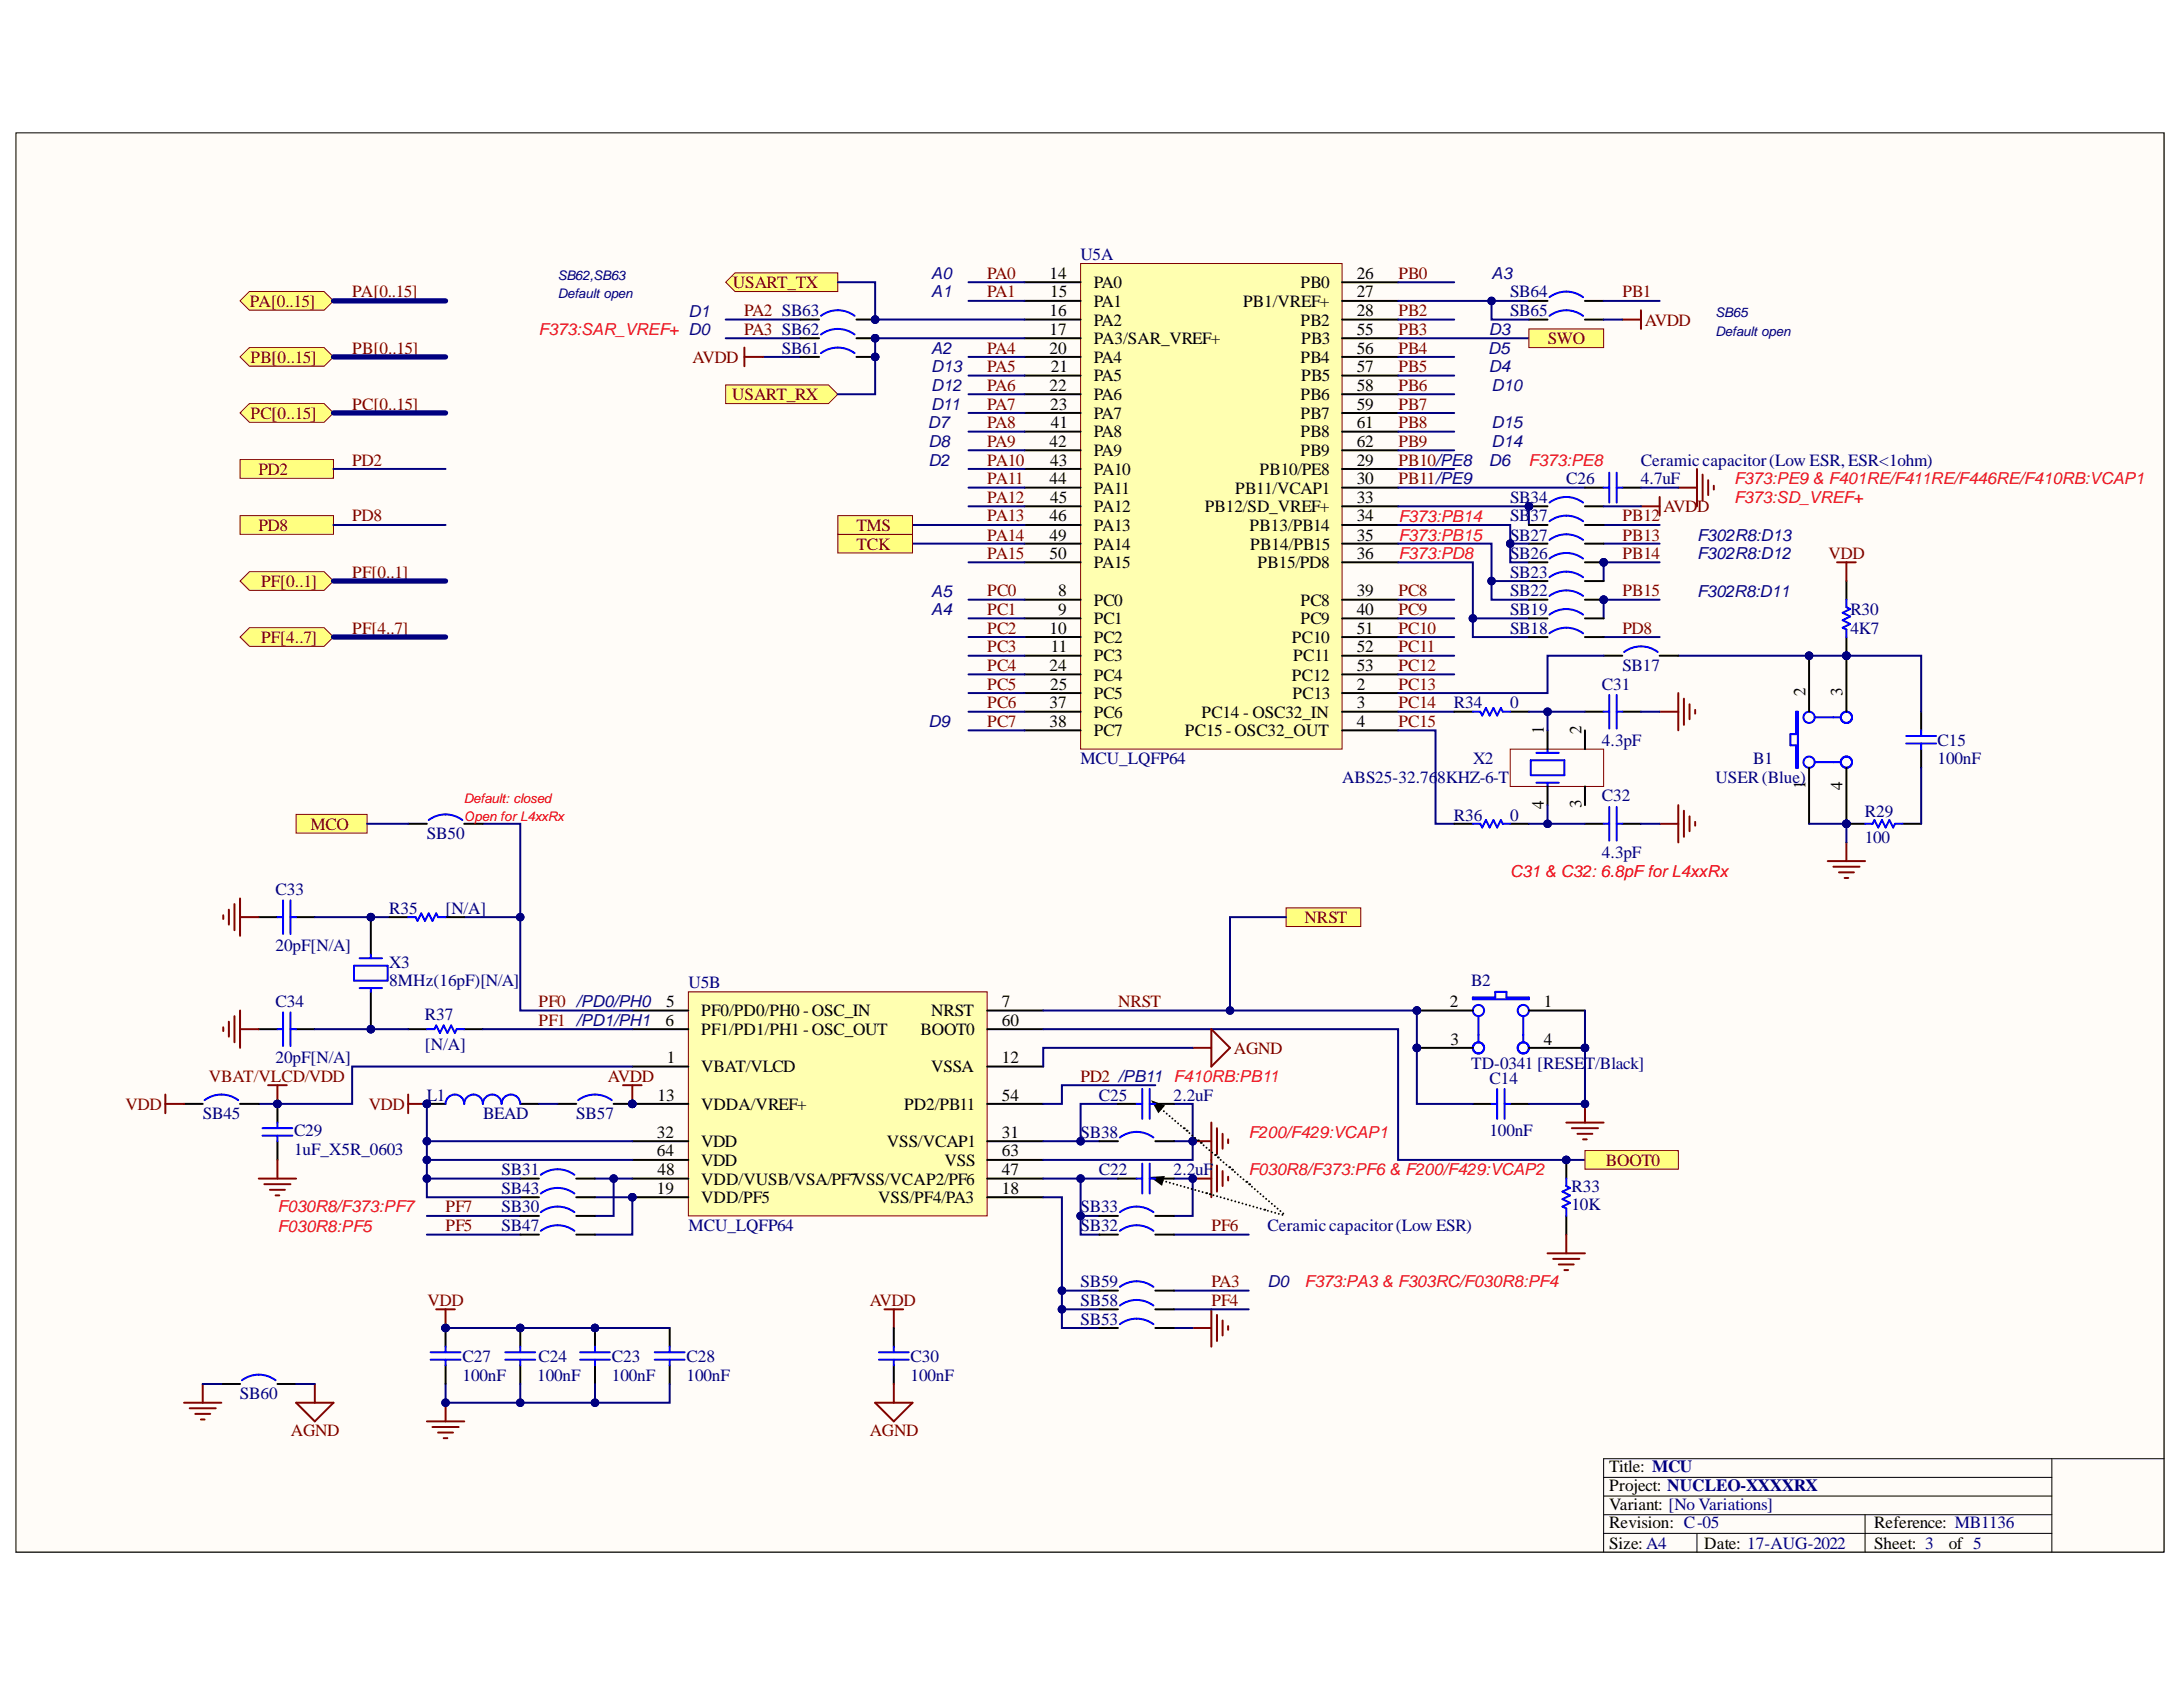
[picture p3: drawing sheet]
<svg xmlns="http://www.w3.org/2000/svg" width="279mm" height="216mm" viewBox="0 0 279 216" stroke-linecap="round" stroke-linejoin="round" font-family="sans-serif">
<defs><g id="words">
<g font-size="2.2" fill="#800000">
<text x="126.4" y="35.7">PA0</text>
<text x="179" y="35.7">PB0</text>
<text x="32" y="39.2">PA[0..15]</text>
<text x="45.1" y="38.1">PA[0..15]</text>
<text x="93.8" y="36.9">USART_TX</text>
<text x="95.2" y="40.4">PA2 SB63</text>
<text x="126.4" y="38.1">PA1</text>
<text x="179" y="40.4">PB2</text>
<text x="207.6" y="38.1">PB1</text>
<text x="210.5" y="41.7">AVDD</text>
<text x="32.1" y="46.4">PB[0..15]</text>
<text x="45.1" y="45.2">PB[0..15]</text>
<text x="88.6" y="46.4">AVDD</text>
<text x="95.2" y="42.9">PA3 SB62</text>
<text x="126.4" y="45.2">PA4</text>
<text x="126.4" y="47.6">PA5</text>
<text x="179" y="47.6">PB5</text>
<text x="179" y="42.9">PB3</text>
<text x="179" y="45.2">PB4</text>
<text x="198.1" y="44.1">SWO</text>
<text x="32.1" y="53.6">PC[0..15]</text>
<text x="45.1" y="52.4">PC[0..15]</text>
<text x="93.7" y="51.2">USART_RX</text>
<text x="126.4" y="50.1">PA6</text>
<text x="126.4" y="52.4">PA7</text>
<text x="179" y="50.1">PB6</text>
<text x="179" y="52.4">PB7</text>
<text x="45.1" y="59.6">PD2</text>
<text x="126.4" y="57.2">PA9</text>
<text x="126.4" y="59.6">PA10</text>
<text x="126.4" y="54.8">PA8</text>
<text x="179" y="59.6">PB10/PE8</text>
<text x="179" y="54.8">PB8</text>
<text x="179" y="57.2">PB9</text>
<text x="33.1" y="60.8">PD2</text>
<text x="126.4" y="62">PA11</text>
<text x="126.4" y="64.4">PA12</text>
<text x="179" y="62">PB11/PE9</text>
<text x="212.9" y="65.5">AVDD</text>
<text x="33.1" y="68">PD8</text>
<text x="45.1" y="66.7">PD8</text>
<text x="109.6" y="70.4">TCK</text>
<text x="109.6" y="68">TMS</text>
<text x="126.4" y="71.5">PA15</text>
<text x="126.4" y="66.7">PA13</text>
<text x="126.4" y="69.2">PA14</text>
<text x="207.6" y="71.5">PB14</text>
<text x="207.6" y="66.7">PB12</text>
<text x="207.6" y="69.2">PB13</text>
<text x="234" y="71.5">VDD</text>
<text x="33.4" y="75.1">PF[0..1]</text>
<text x="45.1" y="73.9">PF[0..1]</text>
<text x="126.4" y="76.3">PC0</text>
<text x="179" y="76.3">PC8</text>
<text x="207.6" y="76.3">PB15</text>
<text x="33.4" y="82.3">PF[4..7]</text>
<text x="45.1" y="81.1">PF[4..7]</text>
<text x="126.4" y="78.7">PC1</text>
<text x="126.4" y="81.1">PC2</text>
<text x="126.4" y="83.5">PC3</text>
<text x="179" y="78.7">PC9</text>
<text x="179" y="81.1">PC10</text>
<text x="179" y="83.5">PC11</text>
<text x="207.6" y="81.1">PD8</text>
<text x="126.4" y="85.8">PC4</text>
<text x="126.4" y="88.3">PC5</text>
<text x="179" y="85.8">PC12</text>
<text x="179" y="88.3">PC13</text>
<text x="126.4" y="90.7">PC6</text>
<text x="126.4" y="93">PC7</text>
<text x="179" y="90.7">PC14</text>
<text x="179" y="93">PC15</text>
<text x="39.8" y="106.2">MCO</text>
<text x="167" y="118.1">NRST</text>
<text x="68.9" y="128.9">PF0 /PD0/PH0</text>
<text x="68.9" y="131.3">PF1 /PD1/PH1</text>
<text x="143.1" y="128.9">NRST</text>
<text x="157.9" y="134.9">AGND</text>
<text x="16.1" y="142.1">VDD</text>
<text x="26.7" y="138.4">VBAT/VLCD/VDD</text>
<text x="47.2" y="142.1">VDD</text>
<text x="77.8" y="138.4">AVDD</text>
<text x="138.3" y="138.4">PD2 /PB11 F410RB:PB11</text>
<text x="205.5" y="149.2">BOOT0</text>
<text x="57" y="155.2">PF7</text>
<text x="57" y="157.5">PF5</text>
<text x="155" y="157.5">PF6</text>
<text x="54.7" y="167.1">VDD</text>
<text x="111.3" y="167.1">AVDD</text>
<text x="155" y="164.7">PA3</text>
<text x="155" y="167.1">PF4</text>
<text x="37.2" y="183.8">AGND</text>
<text x="111.3" y="183.8">AGND</text>
</g>
<g font-size="2.2">
<text x="134.3" y="35.7">14</text>
<text x="173.6" y="35.7">26</text>
<text x="134.3" y="40.4">16</text>
<text x="134.4" y="38.1">15</text>
<text x="140" y="36.9">PA0</text>
<text x="140" y="39.2">PA1</text>
<text x="140" y="41.7">PA2</text>
<text x="159.1" y="39.2">PB1/VREF+</text>
<text x="166.5" y="36.9">PB0</text>
<text x="166.5" y="41.7">PB2</text>
<text x="173.6" y="38.1">27</text>
<text x="173.6" y="40.4">28</text>
<text x="134.3" y="42.9">17</text>
<text x="134.3" y="45.2">20</text>
<text x="134.5" y="47.6">21</text>
<text x="140" y="44.1">PA3/SAR_VREF+</text>
<text x="140" y="46.4">PA4</text>
<text x="166.5" y="46.4">PB4</text>
<text x="166.5" y="44.1">PB3</text>
<text x="173.6" y="42.9">55</text>
<text x="173.6" y="45.2">56</text>
<text x="173.6" y="47.6">57</text>
<text x="134.3" y="50.1">22</text>
<text x="134.4" y="52.4">23</text>
<text x="140" y="48.8">PA5</text>
<text x="140" y="51.2">PA6</text>
<text x="140" y="53.6">PA7</text>
<text x="166.5" y="51.2">PB6</text>
<text x="166.5" y="53.6">PB7</text>
<text x="166.5" y="48.8">PB5</text>
<text x="173.6" y="50.1">58</text>
<text x="173.6" y="52.4">59</text>
<text x="134.3" y="57.2">42</text>
<text x="134.4" y="59.6">43</text>
<text x="134.5" y="54.8">41</text>
<text x="140" y="56">PA8</text>
<text x="140" y="58.4">PA9</text>
<text x="166.5" y="56">PB8</text>
<text x="166.5" y="58.4">PB9</text>
<text x="173.6" y="59.6">29</text>
<text x="173.6" y="54.8">61</text>
<text x="173.6" y="57.2">62</text>
<text x="134.3" y="62">44</text>
<text x="134.4" y="64.4">45</text>
<text x="140" y="60.8">PA10</text>
<text x="140" y="63.2">PA11</text>
<text x="140" y="65.5">PA12</text>
<text x="154.2" y="65.5">PB12/SD_VREF+</text>
<text x="158.1" y="63.2">PB11/VCAP1</text>
<text x="161.2" y="60.8">PB10/PE8</text>
<text x="173.6" y="62">30</text>
<text x="173.6" y="64.4">33</text>
<text x="134.3" y="66.7">46</text>
<text x="134.3" y="69.2">49</text>
<text x="134.3" y="71.5">50</text>
<text x="140" y="68">PA13</text>
<text x="140" y="70.4">PA14</text>
<text x="159.9" y="68">PB13/PB14</text>
<text x="160" y="70.4">PB14/PB15</text>
<text x="173.6" y="66.7">34</text>
<text x="173.6" y="69.2">35</text>
<text x="173.6" y="71.5">36</text>
<text x="135.4" y="76.3">8</text>
<text x="140" y="77.5">PC0</text>
<text x="140" y="72.7">PA15</text>
<text x="161" y="72.7">PB15/PD8</text>
<text x="166.5" y="77.5">PC8</text>
<text x="173.6" y="76.3">39</text>
<text x="134.3" y="81.1">10</text>
<text x="134.5" y="83.5">11</text>
<text x="135.4" y="78.7">9</text>
<text x="140" y="79.9">PC1</text>
<text x="140" y="82.3">PC2</text>
<text x="165.4" y="82.3">PC10</text>
<text x="166.5" y="79.9">PC9</text>
<text x="173.6" y="78.7">40</text>
<text x="173.6" y="81.1">51</text>
<text x="173.6" y="83.5">52</text>
<text x="134.3" y="85.8">24</text>
<text x="134.4" y="88.3">25</text>
<text x="140" y="84.6">PC3</text>
<text x="140" y="87.1">PC4</text>
<text x="140" y="89.5">PC5</text>
<text x="165.4" y="87.1">PC12</text>
<text x="165.4" y="89.5">PC13</text>
<text x="165.5" y="84.6">PC11</text>
<text x="173.6" y="88.3">2</text>
<text x="173.6" y="85.8">53</text>
<text x="231.1" y="89.1" transform="rotate(-90 231.1 89.1)">2</text>
<text x="235.8" y="89.1" transform="rotate(-90 235.8 89.1)">3</text>
<text x="134.3" y="90.7">37</text>
<text x="134.3" y="93">38</text>
<text x="140" y="91.8">PC6</text>
<text x="140" y="94.2">PC7</text>
<text x="151.7" y="94.2">PC15 -OSC32_OUT</text>
<text x="153.8" y="91.8">PC14 - OSC32_IN</text>
<text x="173.6" y="90.7">3</text>
<text x="173.6" y="93">4</text>
<text x="197.6" y="93.9" transform="rotate(-90 197.6 93.9)">1</text>
<text x="202.4" y="93.9" transform="rotate(-90 202.4 93.9)">2</text>
<text x="231.1" y="101" transform="rotate(-90 231.1 101)">1</text>
<text x="235.8" y="101.1" transform="rotate(-90 235.8 101.1)">4</text>
<text x="197.6" y="103.6" transform="rotate(-90 197.6 103.6)">4</text>
<text x="202.4" y="103.4" transform="rotate(-90 202.4 103.4)">3</text>
<text x="85.2" y="131.3">6</text>
<text x="85.3" y="128.9">5</text>
<text x="89.7" y="130.1">PF0/PD0/PH0 -OSC_IN</text>
<text x="119.2" y="130.1">NRST</text>
<text x="128.2" y="128.9">7</text>
<text x="128.2" y="131.3">60</text>
<text x="185.6" y="128.9">2</text>
<text x="197.6" y="128.9">1</text>
<text x="85.3" y="136.1">1</text>
<text x="89.7" y="137.2">VBAT/VLCD</text>
<text x="89.7" y="132.5">PF1/PD1/PH1 -OSC_OUT</text>
<text x="117.8" y="132.5">BOOT0</text>
<text x="119.2" y="137.2">VSSA</text>
<text x="128.2" y="136.1">12</text>
<text x="185.7" y="133.7">3</text>
<text x="197.6" y="133.7">4</text>
<text x="84.2" y="140.9">13</text>
<text x="89.7" y="142.1">VDDA/VREF+</text>
<text x="115.7" y="142.1">PD2/PB11</text>
<text x="128.2" y="140.9">54</text>
<text x="84.1" y="145.6">32</text>
<text x="84.1" y="148">64</text>
<text x="89.7" y="146.8">VDD</text>
<text x="89.7" y="149.2">VDD</text>
<text x="113.5" y="146.8">VSS/VCAP1</text>
<text x="120.9" y="149.2">VSS</text>
<text x="128.2" y="145.6">31</text>
<text x="128.2" y="148">63</text>
<text x="84.1" y="152.8">19</text>
<text x="84.2" y="150.4">48</text>
<text x="89.7" y="154">VDD/PF5</text>
<text x="89.7" y="151.6">VDD/VUSB/VSA/PF7VSS/VCAP2/PF6</text>
<text x="112.4" y="154">VSS/PF4/PA3</text>
<text x="128.2" y="152.8">18</text>
<text x="128.2" y="150.4">47</text>
<text x="206" y="188.4">Title: MCU</text>
<text x="206" y="190.8">Project: NUCLEO-XXXXRX</text>
<text x="206" y="195.6">Revision: C-05</text>
<text x="206" y="193.2">Variant: [No Variations]</text>
<text x="239.9" y="195.6">Reference: MB1136</text>
<text x="206" y="198.2">Size: A4</text>
<text x="218.1" y="198.2">Date: 17-AUG-2022</text>
<text x="239.9" y="198.2">Sheet: 3</text>
<text x="249.4" y="198.2">of 5</text>
</g>
<g font-size="2.2" fill="#000080">
<text x="138.3" y="33.3">U5A</text>
<text x="193.3" y="38.1">SB64</text>
<text x="193.3" y="40.4">SB65</text>
<text x="100.1" y="45.2">SB61</text>
<text x="210" y="59.6">Ceramiccapacitor(Low ESR, ESR&lt;1ohm)</text>
<text x="193.3" y="64.4">SB34</text>
<text x="200.5" y="62">C26</text>
<text x="210" y="62">4.7uF</text>
<text x="193.3" y="69.2">SB27</text>
<text x="193.3" y="71.5">SB26</text>
<text x="193.3" y="66.7">SB</text>
<text x="195.9" y="66.7">37</text>
<text x="193.3" y="73.9">SB23</text>
<text x="193.3" y="76.3">SB22</text>
<text x="193.3" y="78.7">SB19</text>
<text x="193.3" y="81.1">SB18</text>
<text x="236.8" y="78.7">R30</text>
<text x="236.8" y="81.1">4K7</text>
<text x="205" y="88.3">C31</text>
<text x="207.6" y="85.8">SB17</text>
<text x="186.1" y="90.7">R34</text>
<text x="193.3" y="90.7">0</text>
<text x="205" y="95.5">4.3pF</text>
<text x="248" y="95.5">C15</text>
<text x="138.3" y="97.8">MCU_LQFP64</text>
<text x="171.8" y="100.2">ABS25-32.768KHZ-6-T</text>
<text x="188.5" y="97.8">X2</text>
<text x="219.6" y="100.2">USER(Blue)</text>
<text x="224.4" y="97.8">B1</text>
<text x="248" y="97.8">100nF</text>
<text x="54.6" y="107.4">SB50</text>
<text x="186.1" y="105">R36</text>
<text x="193.3" y="105">0</text>
<text x="205" y="102.6">C32</text>
<text x="238.7" y="104.5">R29</text>
<text x="238.7" y="107.9">100</text>
<text x="205" y="109.8">4.3pF</text>
<text x="35.3" y="114.6">C33</text>
<text x="49.8" y="116.9">R35</text>
<text x="57" y="116.9">[N/A]</text>
<text x="35.3" y="121.7">20pF[N/A]</text>
<text x="49.8" y="123.9">X3</text>
<text x="35.3" y="128.9">C34</text>
<text x="49.8" y="126.2">8MHz(16pF)[N/A]</text>
<text x="54.4" y="130.6">R37</text>
<text x="88.1" y="126.5">U5B</text>
<text x="188.3" y="126.2">B2</text>
<text x="35.3" y="136.1">20pF[N/A]</text>
<text x="54.4" y="134.4">[N/A]</text>
<text x="188.3" y="136.8">TD-0341 [RESET/Black]</text>
<text x="26" y="143.2">SB45</text>
<text x="54.6" y="140.9">L1</text>
<text x="61.8" y="143.2">BEAD</text>
<text x="73.8" y="143.2">SB57</text>
<text x="140.7" y="140.9">C25</text>
<text x="150.2" y="140.9">2.2uF</text>
<text x="190.6" y="138.7">C14</text>
<text x="37.6" y="145.4">C29</text>
<text x="37.6" y="147.8">1uF_X5R_0603</text>
<text x="138.3" y="145.6">SB38</text>
<text x="190.6" y="145.4">100nF</text>
<text x="64.2" y="150.4">SB31</text>
<text x="64.2" y="152.8">SB43</text>
<text x="64.2" y="155.2">SB30</text>
<text x="138.3" y="155.2">SB33</text>
<text x="140.7" y="150.4">C22</text>
<text x="150.2" y="150.4">2.2uF</text>
<text x="201.1" y="152.5">R33</text>
<text x="201.1" y="154.9">10K</text>
<text x="64.2" y="157.5">SB47</text>
<text x="88.1" y="157.5">MCU_LQFP64</text>
<text x="138.3" y="157.5">SB32</text>
<text x="162.2" y="157.5">Ceramiccapacitor(Low ESR)</text>
<text x="138.3" y="164.7">SB59</text>
<text x="138.3" y="167.1">SB58</text>
<text x="138.3" y="169.5">SB53</text>
<text x="30.7" y="179.1">SB60</text>
<text x="59.2" y="174.3">C27</text>
<text x="59.2" y="176.7">100nF</text>
<text x="68.8" y="176.7">100nF</text>
<text x="68.9" y="174.3">C24</text>
<text x="78.3" y="174.3">C23</text>
<text x="78.3" y="176.7">100nF</text>
<text x="87.9" y="174.3">C28</text>
<text x="87.9" y="176.7">100nF</text>
<text x="116.6" y="174.3">C30</text>
<text x="116.6" y="176.7">100nF</text>
</g>
<g font-size="2.1" fill="#0c0087">
<text x="119.2" y="35.7">A0</text>
<text x="190.9" y="35.7">A3</text>
<text x="119.2" y="38.1">A1</text>
<text x="119.2" y="45.2">A2</text>
<text x="190.5" y="45.2">D5</text>
<text x="190.6" y="47.6">D4</text>
<text x="190.6" y="42.9">D3</text>
<text x="118.8" y="59.6">D2</text>
<text x="190.6" y="59.6">D6</text>
<text x="217.2" y="71.5">F302R8:D12</text>
<text x="217.2" y="69.2">F302R8:D13</text>
<text x="119.2" y="76.4">A5</text>
<text x="217.2" y="76.4">F302R8:D11</text>
<text x="119.2" y="78.7">A4</text>
<text x="118.8" y="93">D9</text>
</g>
<g font-size="2.1" fill="#11037f">
<text x="88.1" y="40.5">D1</text>
<text x="119.2" y="47.6">D13</text>
<text x="119.2" y="50.1">D12</text>
<text x="119.2" y="52.4">D11</text>
<text x="190.9" y="50.1">D10</text>
<text x="118.8" y="54.8">D7</text>
<text x="118.8" y="57.2">D8</text>
<text x="190.9" y="57.2">D14</text>
<text x="190.9" y="54.8">D15</text>
<text x="162.2" y="164.7">D0</text>
</g>
<g font-size="2.1" fill="#ee0e22">
<text x="68.9" y="42.9">F373:SAR_VREF+ D0</text>
<text x="195.6" y="59.6">F373:PE8</text>
<text x="221.9" y="62">F373:PE9 &amp; F401RE/F411RE/F446RE/F410RB:VCAP1</text>
<text x="221.9" y="64.4">F373:SD_VREF+</text>
<text x="179" y="66.8">F373:PB14</text>
<text x="179" y="69.2">F373:PB15</text>
<text x="179" y="71.5">F373:PD8</text>
<text x="159.8" y="145.6">F200/F429:VCAP1</text>
<text x="35.5" y="155.2">F030R8/F373:PF7</text>
<text x="159.8" y="150.4">F030R8/F373:PF6 &amp; F200/F429:VCAP2</text>
<text x="35.5" y="157.6">F030R8:PF5</text>
<text x="167" y="164.7">F373:PA3 &amp; F303RC/F030R8:PF4</text>
</g>
<text font-size="2.1" fill="#f00" x="193.3" y="112.2">C31 &amp; C32: 6.8pFfor L4xxRx</text>
<g font-size="1.7" fill="#000080">
<text x="71.4" y="35.8">SB62,SB63</text>
<text x="71.4" y="38.1">Default open</text>
<text x="219.6" y="40.6">SB65</text>
<text x="219.6" y="43">Default open</text>
</g>
<g font-size="1.7" fill="#f00">
<text x="59.4" y="102.7">Default: closed</text>
<text x="59.4" y="105.1">Open for L4xxRx</text>
</g>
</g></defs>
<path d="M2 17h275v181.6h-275z" fill-rule="evenodd" fill="#fffcf8"/>
<path d="M2 17h275v181.6h-275z" fill="none" stroke="#000" stroke-width=".13"/>
<path d="M2 17h275v181.6h-275z" fill-rule="evenodd" fill="#fffcf8"/>
<path d="M2 17h275v181.6h-275zM205.2 189.1h57.4M205.2 191.5h57.4M205.2 196.2h57.4M205.2 193.9h57.4M217.2 196.2v2.4M238.7 193.9v4.7M262.6 186.7v11.9M277 186.7h-71.8v11.9" fill="none" stroke="#000" stroke-width=".13"/>
<circle cx="76.1" cy="170" r=".48" fill="#000080"/>
<circle cx="76.1" cy="170" r=".48" fill="none" stroke="#000080" stroke-width=".13"/>
<path d="M76.1 170v2.3" fill="none" stroke="#000" stroke-width=".25"/>
<circle cx="76.1" cy="170" r=".48" fill="#000080"/>
<circle cx="76.1" cy="170" r=".48" fill="none" stroke="#000080" stroke-width=".13"/>
<path d="M76.2 174.7v2.4M85.7 170v2.3M85.7 174.7v2.4" fill="none" stroke="#000" stroke-width=".25"/>
<path d="M74.2 174h3.9M74.2 173.1h3.9M76.2 172.3v.8M76.2 174v.7M83.8 174h3.8M83.8 173.1h3.8M85.7 172.3v.8M85.7 174v.7" fill="none" stroke="#00f" stroke-width=".25"/>
<circle cx="66.6" cy="170" r=".48" fill="#000080"/>
<circle cx="66.6" cy="170" r=".48" fill="none" stroke="#000080" stroke-width=".13"/>
<path d="M66.6 170v2.3" fill="none" stroke="#000" stroke-width=".25"/>
<circle cx="66.6" cy="170" r=".48" fill="#000080"/>
<circle cx="66.6" cy="170" r=".48" fill="none" stroke="#000080" stroke-width=".13"/>
<path d="M66.6 174.7v2.4" fill="none" stroke="#000" stroke-width=".25"/>
<path d="M64.7 174h3.8M64.7 173.1h3.8M66.6 172.3v.8M66.6 174v.7" fill="none" stroke="#00f" stroke-width=".25"/>
<path d="M57 179.5v2.4M54.6 181.9h4.8M55.3 182.6h3.4M56.1 183.3h1.9M56.8 184.1h.5" fill="none" stroke="#800000" stroke-width=".25"/>
<circle cx="57" cy="179.5" r=".48" fill="#000080"/>
<circle cx="57" cy="179.5" r=".48" fill="none" stroke="#000080" stroke-width=".13"/>
<path d="M57 177.1v2.4h9.6v-2.4" fill="none" stroke="#000080" stroke-width=".25"/>
<circle cx="66.6" cy="179.5" r=".48" fill="#000080"/>
<circle cx="66.6" cy="179.5" r=".48" fill="none" stroke="#000080" stroke-width=".13"/>
<circle cx="57" cy="179.5" r=".48" fill="#000080"/>
<circle cx="57" cy="179.5" r=".48" fill="none" stroke="#000080" stroke-width=".13"/>
<path d="M33.1 117.4h2.4M37.9 117.4h2.4M33.1 131.7h2.4M37.9 131.7h2.4" fill="none" stroke="#000" stroke-width=".25"/>
<path d="M35.5 117.4h.7M36.2 115.2v4.3M37.2 115.2v4.3M37.2 117.4h.7M35.5 131.7h.7M36.2 129.6v4.3M37.2 131.7h.7M37.2 129.6v4.3" fill="none" stroke="#00f" stroke-width=".25"/>
<circle cx="47.5" cy="131.7" r=".48" fill="#000080"/>
<circle cx="47.5" cy="131.7" r=".48" fill="none" stroke="#000080" stroke-width=".13"/>
<circle cx="47.5" cy="117.4" r=".48" fill="#000080"/>
<circle cx="47.5" cy="117.4" r=".48" fill="none" stroke="#000080" stroke-width=".13"/>
<path d="M47.5 126.9v4.8" fill="none" stroke="#000" stroke-width=".25"/>
<circle cx="47.5" cy="131.7" r=".48" fill="#000080"/>
<circle cx="47.5" cy="131.7" r=".48" fill="none" stroke="#000080" stroke-width=".13"/>
<path d="M47.5 117.4v4.8" fill="none" stroke="#000" stroke-width=".25"/>
<circle cx="47.5" cy="117.4" r=".48" fill="#000080"/>
<circle cx="47.5" cy="117.4" r=".48" fill="none" stroke="#000080" stroke-width=".13"/>
<path d="M45.3 123.6h4.3v1.9h-4.3zM46 122.6h2.9M46 126.5h2.9M47.5 122.2v.4M47.5 126.5v.4M54.6 131.7h1l.2-.5 .5 1 .5-1 .5 1 .4-1 .5 1 .3-.5h.9" fill="none" stroke="#00f" stroke-width=".25"/>
<path d="M28.6 117.1v.5M29.3 116.4v1.9M30 115.7v3.3M30.7 115v4.8M30.7 117.4h2.4M28.6 131.5v.5M29.3 130.8v1.9M30 130v3.4M30.7 129.3v4.8M30.7 131.7h2.4" fill="none" stroke="#800000" stroke-width=".25"/>
<path d="M52.2 131.7h2.4M59.4 131.7h2.4" fill="none" stroke="#000" stroke-width=".25"/>
<path d="M40.3 131.7h11.9" fill="none" stroke="#000080" stroke-width=".25"/>
<circle cx="47.5" cy="131.7" r=".48" fill="#000080"/>
<circle cx="47.5" cy="131.7" r=".48" fill="none" stroke="#000080" stroke-width=".13"/>
<path d="M76.2 177.1v2.4h9.5v-2.4" fill="none" stroke="#000080" stroke-width=".25"/>
<circle cx="76.2" cy="179.5" r=".48" fill="#000080"/>
<circle cx="76.2" cy="179.5" r=".48" fill="none" stroke="#000080" stroke-width=".13"/>
<path d="M152.6 170h2.4M155 167.6v4.7M155.8 168.3v3.3M156.5 169v1.9M157.2 169.7v.5" fill="none" stroke="#800000" stroke-width=".25"/>
<path d="M66.6 179.5h9.6" fill="none" stroke="#000080" stroke-width=".25"/>
<circle cx="76.2" cy="179.5" r=".48" fill="#000080"/>
<circle cx="76.2" cy="179.5" r=".48" fill="none" stroke="#000080" stroke-width=".13"/>
<circle cx="66.6" cy="179.5" r=".48" fill="#000080"/>
<circle cx="66.6" cy="179.5" r=".48" fill="none" stroke="#000080" stroke-width=".13"/>
<circle cx="57" cy="170" r=".48" fill="#000080"/>
<circle cx="57" cy="170" r=".48" fill="none" stroke="#000080" stroke-width=".13"/>
<path d="M57 170v2.3" fill="none" stroke="#000" stroke-width=".25"/>
<circle cx="57" cy="170" r=".48" fill="#000080"/>
<circle cx="57" cy="170" r=".48" fill="none" stroke="#000080" stroke-width=".13"/>
<path d="M57 174.7v2.4" fill="none" stroke="#000" stroke-width=".25"/>
<path d="M55.1 174h3.8M55.1 173.1h3.8M57 172.3v.8M57 174v.7" fill="none" stroke="#00f" stroke-width=".25"/>
<path d="M57 170h28.7" fill="none" stroke="#000080" stroke-width=".25"/>
<circle cx="76.1" cy="170" r=".48" fill="#000080"/>
<circle cx="76.1" cy="170" r=".48" fill="none" stroke="#000080" stroke-width=".13"/>
<circle cx="66.6" cy="170" r=".48" fill="#000080"/>
<circle cx="66.6" cy="170" r=".48" fill="none" stroke="#000080" stroke-width=".13"/>
<circle cx="57" cy="170" r=".48" fill="#000080"/>
<circle cx="57" cy="170" r=".48" fill="none" stroke="#000080" stroke-width=".13"/>
<path d="M138.3 33.7h33.5v62.2h-33.5z" fill-rule="evenodd" fill="#ffffb0"/>
<path d="M138.3 33.7h33.5v62.2h-33.5z" fill="none" stroke="#800000" stroke-width=".13"/>
<g fill="none" stroke="#000" stroke-width=".25">
<path d="M131.1 36.1h7.2M131.1 38.5h7.2M171.8 36.1h7.1M171.8 38.5h7.1M131.1 40.9h7.2M131.1 43.3h7.2M131.1 45.7h7.2M131.1 48.1h7.2M131.1 50.5h7.2M131.1 52.8h7.2M131.1 55.2h7.2M131.1 57.6h7.2"/>
<path d="M171.8 40.9h7.1M171.8 43.3h7.1M171.8 45.7h7.1M171.8 48.1h7.1M171.8 50.5h7.1M171.8 52.9h7.1M171.8 55.2h7.1M171.8 57.6h7.1M131.1 76.7h7.2M131.1 79.1h7.2M131.1 60h7.2M131.1 62.4h7.2"/>
<path d="M131.1 64.8h7.2M131.1 67.2h7.2M131.1 69.6h7.2M131.1 72h7.2M171.8 76.8h7.1M171.8 79.1h7.1M171.8 60h7.1M171.8 62.4h7.1M171.8 64.8h7.1M171.8 67.2h7.1M171.8 69.6h7.1M171.8 72h7.1"/>
<path d="M131.1 88.7h7.2M131.1 91.1h7.2M131.1 93.5h7.2M131.1 81.5h7.2M131.1 83.9h7.2M131.1 86.3h7.2M171.8 88.7h7.1M171.8 91.1h7.1M171.8 93.5h7.1M171.8 81.5h7.1M171.8 83.9h7.1M171.8 86.3h7.1"/>
</g>
<circle cx="80.9" cy="141.3" r=".48" fill="#000080"/>
<circle cx="80.9" cy="141.3" r=".48" fill="none" stroke="#000080" stroke-width=".13"/>
<circle cx="80.9" cy="153.2" r=".48" fill="#000080"/>
<circle cx="80.9" cy="153.2" r=".48" fill="none" stroke="#000080" stroke-width=".13"/>
<path d="M88.1 126.9h38.2v28.7h-38.2z" fill-rule="evenodd" fill="#ffffb0"/>
<path d="M88.1 126.9h38.2v28.7h-38.2z" fill="none" stroke="#800000" stroke-width=".13"/>
<path d="M80.9 136.5h7.2M80.9 129.3h7.2M80.9 131.7h7.2M126.3 136.5h7.2M126.3 129.3h7.2M80.9 141.3h7.2" fill="none" stroke="#000" stroke-width=".25"/>
<circle cx="80.9" cy="141.3" r=".48" fill="#000080"/>
<circle cx="80.9" cy="141.3" r=".48" fill="none" stroke="#000080" stroke-width=".13"/>
<path d="M80.9 153.2h7.2M126.3 153.2h7.2" fill="none" stroke="#000" stroke-width=".25"/>
<circle cx="80.9" cy="153.2" r=".48" fill="#000080"/>
<circle cx="80.9" cy="153.2" r=".48" fill="none" stroke="#000080" stroke-width=".13"/>
<path d="M126.3 131.7h7.2M80.9 146.1h7.2M80.9 150.8h7.2M80.9 148.4h7.2M126.3 146.1h7.2M126.3 150.8h7.2M126.3 148.4h7.2M126.3 141.3h7.2" fill="none" stroke="#000" stroke-width=".25"/>
<g fill="none" stroke="#000080" stroke-width=".25">
<path d="M124 36.1h7.1M124 38.5h7.1M178.9 38.5h16.8M178.9 36.1h7.2M124 45.7h7.1M124 50.5h7.1M124 52.8h7.1M124 55.2h7.1M124 57.6h7.1M116.8 67.2h14.3M116.8 69.6h14.3M124 60h7.1"/>
<path d="M124 62.4h7.1M124 64.8h7.1M124 72h7.1M124 76.7h7.1M124 79.1h7.1M124 81.5h7.1M124 83.9h7.1M124 86.3h7.1M124 88.7h7.1M124 91.1h7.1M124 93.5h7.1"/>
</g>
<circle cx="190.9" cy="38.5" r=".48" fill="#000080"/>
<circle cx="190.9" cy="38.5" r=".48" fill="none" stroke="#000080" stroke-width=".13"/>
<g fill="none" stroke="#000080" stroke-width=".25">
<path d="M178.9 40.9h7.2M178.9 43.3h16.8M178.9 45.7h7.2M178.9 48.1h7.2M178.9 50.5h7.2M178.9 52.9h7.2M178.9 55.2h7.2M178.9 57.6h7.2M178.9 60h7.2M178.9 76.8h7.2M178.9 79.1h7.2M178.9 93.5h4.8v11.9h2.4"/>
<path d="M178.9 81.5h7.2M178.9 83.9h7.2M178.9 86.3h7.2M178.9 91.1h7.2M59.4 117.4h7.2v11.9h14.3M61.8 131.7h19.1"/>
</g>
<circle cx="66.6" cy="117.4" r=".48" fill="#000080"/>
<circle cx="66.6" cy="117.4" r=".48" fill="none" stroke="#000080" stroke-width=".13"/>
<path d="M193.3 95.9h11.9v4.7h-11.9z" fill="none" stroke="#800000" stroke-width=".13"/>
<g fill="none" stroke="#00f" stroke-width=".25">
<path d="M188.5 91.1h1l.2 .5 .5-1 .5 1 .4-1 .5 1 .5-1 .2 .5h1M195.9 97.3h4.3v1.9h-4.3zM196.6 96.3h2.9M198.1 95.9v.4M205.2 91.1h.8M206 88.9v4.3M206.9 88.9v4.3M206.9 91.1h.7M188.5 105.4h1l.2 .5 .5-.9 .5 .9 .4-.9 .5 .9 .5-.9 .2 .4h1M196.6 100.2h2.9M198.1 100.2v.4M205.2 105.4h.8"/>
<path d="M206 103.3v4.3M206.9 105.4h.7M206.9 103.3v4.3"/>
</g>
<path d="M186.1 91.1h2.4M193.3 91.1h2.4M198.1 93.5v2.4M202.9 93.5v2.4M202.9 91.1h2.3M207.6 91.1h2.4M186.1 105.4h2.4M193.3 105.4h2.4M198.1 100.6v2.4M202.9 100.6v2.4M202.9 105.4h2.3M207.6 105.4h2.4" fill="none" stroke="#000" stroke-width=".25"/>
<path d="M212.4 91.1h2.4M214.8 88.7v4.8M215.5 89.4v3.4M216.2 90.1v1.9M217 90.9v.4M212.4 105.4h2.4M214.8 103v4.8M215.5 103.8v3.3M216.2 104.5v1.9M217 105.2v.5" fill="none" stroke="#800000" stroke-width=".25"/>
<path d="M195.7 105.4h7.2" fill="none" stroke="#000080" stroke-width=".25"/>
<circle cx="198.1" cy="105.4" r=".48" fill="#000080"/>
<circle cx="198.1" cy="105.4" r=".48" fill="none" stroke="#000080" stroke-width=".13"/>
<path d="M195.7 91.1h7.2M210 105.4h2.4" fill="none" stroke="#000080" stroke-width=".25"/>
<circle cx="198.1" cy="91.1" r=".48" fill="#000080"/>
<circle cx="198.1" cy="91.1" r=".48" fill="none" stroke="#000080" stroke-width=".13"/>
<path d="M198.1 91.1v2.4M210 91.1h2.4" fill="none" stroke="#000080" stroke-width=".25"/>
<circle cx="198.1" cy="91.1" r=".48" fill="#000080"/>
<circle cx="198.1" cy="91.1" r=".48" fill="none" stroke="#000080" stroke-width=".13"/>
<path d="M198.1 103v2.4" fill="none" stroke="#000080" stroke-width=".25"/>
<circle cx="198.1" cy="105.4" r=".48" fill="#000080"/>
<circle cx="198.1" cy="105.4" r=".48" fill="none" stroke="#000080" stroke-width=".13"/>
<path d="M92.9 43.3h9.5M212.4 72h-7.2v2.4M150.3 165.2h9.5" fill="none" stroke="#000080" stroke-width=".25"/>
<circle cx="205.2" cy="72" r=".48" fill="#000080"/>
<circle cx="205.2" cy="72" r=".48" fill="none" stroke="#000080" stroke-width=".13"/>
<path d="M212.4 76.8h-7.2v2.3" fill="none" stroke="#000080" stroke-width=".25"/>
<circle cx="205.2" cy="76.7" r=".48" fill="#000080"/>
<circle cx="205.2" cy="76.7" r=".48" fill="none" stroke="#000080" stroke-width=".13"/>
<path d="M178.9 67.2h14.4v4.8h2.4" fill="none" stroke="#000080" stroke-width=".25"/>
<circle cx="193.3" cy="69.6" r=".48" fill="#000080"/>
<circle cx="193.3" cy="69.6" r=".48" fill="none" stroke="#000080" stroke-width=".13"/>
<path d="M178.9 69.6h12v7.2h4.8" fill="none" stroke="#000080" stroke-width=".25"/>
<circle cx="190.9" cy="74.4" r=".48" fill="#000080"/>
<circle cx="190.9" cy="74.4" r=".48" fill="none" stroke="#000080" stroke-width=".13"/>
<path d="M178.9 72h9.6v7.1h7.2" fill="none" stroke="#000080" stroke-width=".25"/>
<circle cx="188.5" cy="79.1" r=".48" fill="#000080"/>
<circle cx="188.5" cy="79.1" r=".48" fill="none" stroke="#000080" stroke-width=".13"/>
<circle cx="202.9" cy="134.1" r=".48" fill="#000080"/>
<circle cx="202.9" cy="134.1" r=".48" fill="none" stroke="#000080" stroke-width=".13"/>
<circle cx="181.3" cy="134.1" r=".48" fill="#000080"/>
<circle cx="181.3" cy="134.1" r=".48" fill="none" stroke="#000080" stroke-width=".13"/>
<circle cx="181.3" cy="129.3" r=".48" fill="#000080"/>
<circle cx="181.3" cy="129.3" r=".48" fill="none" stroke="#000080" stroke-width=".13"/>
<g fill="none" stroke="#00f" stroke-width=".25">
<path d="M188.5 127.7h2.9v-.8h1.4v.8h2.9v.2h-7.2zM189.2 130v3.4M195 130v3.4"/>
<circle cx="189.2" cy="134.1" r=".72"/>
<circle cx="189.2" cy="129.3" r=".72"/>
<circle cx="195" cy="134.1" r=".71"/>
<circle cx="195" cy="129.3" r=".72"/>
</g>
<path d="M195.7 129.3h7.2M195.7 134.1h7.2" fill="none" stroke="#000" stroke-width=".25"/>
<circle cx="202.9" cy="134.1" r=".48" fill="#000080"/>
<circle cx="202.9" cy="134.1" r=".48" fill="none" stroke="#000080" stroke-width=".13"/>
<path d="M181.3 134.1h7.2" fill="none" stroke="#000" stroke-width=".25"/>
<circle cx="181.3" cy="134.1" r=".48" fill="#000080"/>
<circle cx="181.3" cy="134.1" r=".48" fill="none" stroke="#000080" stroke-width=".13"/>
<path d="M181.3 129.3h7.2" fill="none" stroke="#000" stroke-width=".25"/>
<circle cx="181.3" cy="129.3" r=".48" fill="#000080"/>
<circle cx="181.3" cy="129.3" r=".48" fill="none" stroke="#000080" stroke-width=".13"/>
<path d="M200.5 143.7h4.7M201.2 144.4h3.3M201.9 145.1h1.9M202.6 145.8h.5M202.9 141.3v2.4" fill="none" stroke="#800000" stroke-width=".25"/>
<circle cx="202.9" cy="141.3" r=".48" fill="#000080"/>
<circle cx="202.9" cy="141.3" r=".48" fill="none" stroke="#000080" stroke-width=".13"/>
<path d="M188.5 141.3h2.4M193.3 141.3h2.4" fill="none" stroke="#000" stroke-width=".25"/>
<path d="M191.6 139.4v3.8M192.6 139.4v3.8M190.9 141.3h.7M192.6 141.3h.7" fill="none" stroke="#00f" stroke-width=".25"/>
<path d="M202.9 129.3v12h-7.2" fill="none" stroke="#000080" stroke-width=".25"/>
<circle cx="202.9" cy="134.1" r=".48" fill="#000080"/>
<circle cx="202.9" cy="134.1" r=".48" fill="none" stroke="#000080" stroke-width=".13"/>
<circle cx="202.9" cy="141.3" r=".48" fill="#000080"/>
<circle cx="202.9" cy="141.3" r=".48" fill="none" stroke="#000080" stroke-width=".13"/>
<path d="M133.5 129.3h47.8v12h7.2" fill="none" stroke="#000080" stroke-width=".25"/>
<circle cx="157.4" cy="129.3" r=".48" fill="#000080"/>
<circle cx="157.4" cy="129.3" r=".48" fill="none" stroke="#000080" stroke-width=".13"/>
<circle cx="181.3" cy="129.3" r=".48" fill="#000080"/>
<circle cx="181.3" cy="129.3" r=".48" fill="none" stroke="#000080" stroke-width=".13"/>
<circle cx="181.3" cy="134.1" r=".48" fill="#000080"/>
<circle cx="181.3" cy="134.1" r=".48" fill="none" stroke="#000080" stroke-width=".13"/>
<circle cx="200.5" cy="148.4" r=".48" fill="#000080"/>
<circle cx="200.5" cy="148.4" r=".48" fill="none" stroke="#000080" stroke-width=".13"/>
<path d="M200.5 148.4v2.4M200.5 155.6v2.4" fill="none" stroke="#000" stroke-width=".25"/>
<circle cx="200.5" cy="148.4" r=".48" fill="#000080"/>
<circle cx="200.5" cy="148.4" r=".48" fill="none" stroke="#000080" stroke-width=".13"/>
<path d="M200.5 150.8v1l.4 .2-.9 .5 .9 .5-.9 .5 .9 .4-.9 .5 .5 .3v.9" fill="none" stroke="#00f" stroke-width=".25"/>
<path d="M200.5 158v2.4M198.1 160.4h4.8M198.8 161.1h3.3M199.5 161.8h1.9M200.2 162.5h.5" fill="none" stroke="#800000" stroke-width=".25"/>
<path d="M133.5 131.7h45.4v16.7h24" fill="none" stroke="#000080" stroke-width=".25"/>
<circle cx="200.5" cy="148.4" r=".48" fill="#000080"/>
<circle cx="200.5" cy="148.4" r=".48" fill="none" stroke="#000080" stroke-width=".13"/>
<path d="M152.6 146.1h2.4M155 143.7v4.7M155.8 144.4v3.3M156.5 145.1v1.9M157.2 145.8v.5" fill="none" stroke="#800000" stroke-width=".25"/>
<circle cx="152.6" cy="146.1" r=".48" fill="#000080"/>
<circle cx="152.6" cy="146.1" r=".48" fill="none" stroke="#000080" stroke-width=".13"/>
<circle cx="236.3" cy="83.9" r=".48" fill="#000080"/>
<circle cx="236.3" cy="83.9" r=".48" fill="none" stroke="#000080" stroke-width=".13"/>
<path d="M236.3 74.4v2.4M236.3 81.5v2.4" fill="none" stroke="#000" stroke-width=".25"/>
<circle cx="236.3" cy="83.9" r=".48" fill="#000080"/>
<circle cx="236.3" cy="83.9" r=".48" fill="none" stroke="#000080" stroke-width=".13"/>
<path d="M236.3 76.8v.9l.5 .2-1 .5 1 .5-1 .5 1 .5-1 .4 .5 .3v.9" fill="none" stroke="#00f" stroke-width=".25"/>
<circle cx="236.3" cy="105.4" r=".48" fill="#000080"/>
<circle cx="236.3" cy="105.4" r=".48" fill="none" stroke="#000080" stroke-width=".13"/>
<circle cx="236.3" cy="83.9" r=".48" fill="#000080"/>
<circle cx="236.3" cy="83.9" r=".48" fill="none" stroke="#000080" stroke-width=".13"/>
<circle cx="231.5" cy="83.9" r=".48" fill="#000080"/>
<circle cx="231.5" cy="83.9" r=".48" fill="none" stroke="#000080" stroke-width=".13"/>
<g fill="none" stroke="#00f" stroke-width=".25">
<path d="M229.9 91.1h.2v7.2h-.2v-2.9h-.7v-1.4h.7zM232.3 97.5h3.3M232.3 91.8h3.3"/>
<circle cx="231.5" cy="97.5" r=".72"/>
<circle cx="231.5" cy="91.8" r=".72"/>
<circle cx="236.3" cy="97.5" r=".72"/>
<circle cx="236.3" cy="91.8" r=".72"/>
</g>
<path d="M231.5 98.3v7.1M236.3 98.3v7.1" fill="none" stroke="#000" stroke-width=".25"/>
<circle cx="236.3" cy="105.4" r=".48" fill="#000080"/>
<circle cx="236.3" cy="105.4" r=".48" fill="none" stroke="#000080" stroke-width=".13"/>
<path d="M236.3 83.9v7.2" fill="none" stroke="#000" stroke-width=".25"/>
<circle cx="236.3" cy="83.9" r=".48" fill="#000080"/>
<circle cx="236.3" cy="83.9" r=".48" fill="none" stroke="#000080" stroke-width=".13"/>
<path d="M231.5 83.9v7.2" fill="none" stroke="#000" stroke-width=".25"/>
<circle cx="231.5" cy="83.9" r=".48" fill="#000080"/>
<circle cx="231.5" cy="83.9" r=".48" fill="none" stroke="#000080" stroke-width=".13"/>
<path d="M233.9 110.2h4.8M234.6 110.9h3.4M235.4 111.6h1.9M236.1 112.4h.5M236.3 107.8v2.4" fill="none" stroke="#800000" stroke-width=".25"/>
<path d="M231.5 105.4h4.8v2.4" fill="none" stroke="#000080" stroke-width=".25"/>
<circle cx="236.3" cy="105.4" r=".48" fill="#000080"/>
<circle cx="236.3" cy="105.4" r=".48" fill="none" stroke="#000080" stroke-width=".13"/>
<path d="M245.9 91.1v2.4M245.9 95.9v2.4" fill="none" stroke="#000" stroke-width=".25"/>
<path d="M244 94.2h3.8M244 95.2h3.8M245.9 93.5v.7M245.9 95.2v.7" fill="none" stroke="#00f" stroke-width=".25"/>
<circle cx="236.3" cy="105.4" r=".48" fill="#000080"/>
<circle cx="236.3" cy="105.4" r=".48" fill="none" stroke="#000080" stroke-width=".13"/>
<path d="M236.3 105.4h2.4M243.5 105.4h2.4" fill="none" stroke="#000" stroke-width=".25"/>
<circle cx="236.3" cy="105.4" r=".48" fill="#000080"/>
<circle cx="236.3" cy="105.4" r=".48" fill="none" stroke="#000080" stroke-width=".13"/>
<path d="M238.7 105.4h1l.2-.4 .5 .9 .5-.9 .4 .9 .5-.9 .5 .9 .2-.5h1" fill="none" stroke="#00f" stroke-width=".25"/>
<path d="M214.8 83.9h31.1v7.2M245.9 98.3v7.1" fill="none" stroke="#000080" stroke-width=".25"/>
<circle cx="236.3" cy="83.9" r=".48" fill="#000080"/>
<circle cx="236.3" cy="83.9" r=".48" fill="none" stroke="#000080" stroke-width=".13"/>
<circle cx="231.5" cy="83.9" r=".48" fill="#000080"/>
<circle cx="231.5" cy="83.9" r=".48" fill="none" stroke="#000080" stroke-width=".13"/>
<path d="M97.7 45.7h4.7M133.5 146.1h7.2" fill="none" stroke="#000080" stroke-width=".25"/>
<path d="M214.8 62.4h2.4M217.2 60v4.8M217.9 60.7v3.4M218.6 61.5v1.9M219.4 62.2v.5" fill="none" stroke="#800000" stroke-width=".25"/>
<circle cx="138.3" cy="146.1" r=".48" fill="#000080"/>
<circle cx="138.3" cy="146.1" r=".48" fill="none" stroke="#000080" stroke-width=".13"/>
<path d="M143.1 141.3h-4.8v4.8" fill="none" stroke="#000080" stroke-width=".25"/>
<circle cx="138.3" cy="146.1" r=".48" fill="#000080"/>
<circle cx="138.3" cy="146.1" r=".48" fill="none" stroke="#000080" stroke-width=".13"/>
<path d="M150.3 141.3h2.3v7.1h-19.1" fill="none" stroke="#000080" stroke-width=".25"/>
<circle cx="152.6" cy="146.1" r=".48" fill="#000080"/>
<circle cx="152.6" cy="146.1" r=".48" fill="none" stroke="#000080" stroke-width=".13"/>
<path d="M178.9 64.8h16.8v2.4M178.9 62.4h24M205.2 67.2h7.2" fill="none" stroke="#000080" stroke-width=".25"/>
<circle cx="195.7" cy="64.8" r=".48" fill="#000080"/>
<circle cx="195.7" cy="64.8" r=".48" fill="none" stroke="#000080" stroke-width=".13"/>
<path d="M152.6 150.8h2.4M155 148.4v4.8M155.8 149.2v3.3M156.5 149.9v1.9M157.2 150.6v.5" fill="none" stroke="#800000" stroke-width=".25"/>
<circle cx="152.6" cy="150.8" r=".48" fill="#000080"/>
<circle cx="152.6" cy="150.8" r=".48" fill="none" stroke="#000080" stroke-width=".13"/>
<path d="M133.5 150.8h9.6" fill="none" stroke="#000080" stroke-width=".25"/>
<circle cx="138.3" cy="150.8" r=".48" fill="#000080"/>
<circle cx="138.3" cy="150.8" r=".48" fill="none" stroke="#000080" stroke-width=".13"/>
<path d="M150.3 150.8h2.3v4.8h-2.3" fill="none" stroke="#000080" stroke-width=".25"/>
<circle cx="152.6" cy="150.8" r=".48" fill="#000080"/>
<circle cx="152.6" cy="150.8" r=".48" fill="none" stroke="#000080" stroke-width=".13"/>
<path d="M54.6 155.6h12M76.1 150.8h4.8" fill="none" stroke="#000080" stroke-width=".25"/>
<circle cx="78.5" cy="150.8" r=".48" fill="#000080"/>
<circle cx="78.5" cy="150.8" r=".48" fill="none" stroke="#000080" stroke-width=".13"/>
<path d="M78.5 150.8v4.8h-2.4" fill="none" stroke="#000080" stroke-width=".25"/>
<circle cx="78.5" cy="150.8" r=".48" fill="#000080"/>
<circle cx="78.5" cy="150.8" r=".48" fill="none" stroke="#000080" stroke-width=".13"/>
<path d="M76.1 153.2h4.8v4.8h-4.8" fill="none" stroke="#000080" stroke-width=".25"/>
<circle cx="80.9" cy="153.2" r=".48" fill="#000080"/>
<circle cx="80.9" cy="153.2" r=".48" fill="none" stroke="#000080" stroke-width=".13"/>
<path d="M54.6 158h12" fill="none" stroke="#000080" stroke-width=".25"/>
<path d="M164.6 116.2h9.6v2.4h-9.6z" fill-rule="evenodd" fill="#ffff80"/>
<path d="M164.6 116.2h9.6v2.4h-9.6z" fill="none" stroke="#800000" stroke-width=".13"/>
<path d="M37.9 104.2h9.1v2.4h-9.1z" fill-rule="evenodd" fill="#ffff80"/>
<path d="M37.9 104.2h9.1v2.4h-9.1z" fill="none" stroke="#800000" stroke-width=".13"/>
<path d="M40.3 117.4h9.6" fill="none" stroke="#000080" stroke-width=".25"/>
<circle cx="47.5" cy="117.4" r=".48" fill="#000080"/>
<circle cx="47.5" cy="117.4" r=".48" fill="none" stroke="#000080" stroke-width=".13"/>
<path d="M61.8 105.4h4.8v12" fill="none" stroke="#000080" stroke-width=".25"/>
<circle cx="66.6" cy="117.4" r=".48" fill="#000080"/>
<circle cx="66.6" cy="117.4" r=".48" fill="none" stroke="#000080" stroke-width=".13"/>
<path d="M164.6 117.4h-7.2v11.9" fill="none" stroke="#000080" stroke-width=".25"/>
<circle cx="157.4" cy="129.3" r=".48" fill="#000080"/>
<circle cx="157.4" cy="129.3" r=".48" fill="none" stroke="#000080" stroke-width=".13"/>
<path d="M92.9 40.9h9.5" fill="none" stroke="#000080" stroke-width=".25"/>
<path d="M92.9 49.3h13.1l1.2 1.2-1.2 1.1h-13.1z" fill-rule="evenodd" fill="#ffff80"/>
<path d="M92.9 49.3h13.1l1.2 1.2-1.2 1.1h-13.1z" fill="none" stroke="#800000" stroke-width=".13"/>
<path d="M92.9 36.1l1.2-1.2h13.1v2.4h-13.1z" fill-rule="evenodd" fill="#ffff80"/>
<path d="M92.9 36.1l1.2-1.2h13.1v2.4h-13.1z" fill="none" stroke="#800000" stroke-width=".13"/>
<path d="M107.2 36.1h4.8v4.8h19.1" fill="none" stroke="#000080" stroke-width=".25"/>
<circle cx="112" cy="40.9" r=".48" fill="#000080"/>
<circle cx="112" cy="40.9" r=".48" fill="none" stroke="#000080" stroke-width=".13"/>
<path d="M131.1 43.3h-19.1v7.2h-4.8" fill="none" stroke="#000080" stroke-width=".25"/>
<circle cx="112" cy="43.3" r=".48" fill="#000080"/>
<circle cx="112" cy="43.3" r=".48" fill="none" stroke="#000080" stroke-width=".13"/>
<circle cx="112" cy="45.7" r=".48" fill="#000080"/>
<circle cx="112" cy="45.7" r=".48" fill="none" stroke="#000080" stroke-width=".13"/>
<path d="M235.1 72h2.4M236.3 72v2.4M55.8 167.6h2.4M57 167.6v2.4" fill="none" stroke="#800000" stroke-width=".25"/>
<circle cx="57" cy="170" r=".48" fill="#000080"/>
<circle cx="57" cy="170" r=".48" fill="none" stroke="#000080" stroke-width=".13"/>
<path d="M52.2 140.1v2.4M52.2 141.3h2.4" fill="none" stroke="#800000" stroke-width=".25"/>
<circle cx="54.6" cy="141.3" r=".48" fill="#000080"/>
<circle cx="54.6" cy="141.3" r=".48" fill="none" stroke="#000080" stroke-width=".13"/>
<circle cx="54.6" cy="141.3" r=".48" fill="#000080"/>
<circle cx="54.6" cy="141.3" r=".48" fill="none" stroke="#000080" stroke-width=".13"/>
<path d="M54.6 141.3h2.4" fill="none" stroke="#000" stroke-width=".25"/>
<circle cx="54.6" cy="141.3" r=".48" fill="#000080"/>
<circle cx="54.6" cy="141.3" r=".48" fill="none" stroke="#000080" stroke-width=".13"/>
<path d="M66.6 141.3h2.4" fill="none" stroke="#000" stroke-width=".25"/>
<path d="M57 141.3a1.19 1.19 0 0 1 1.2-1.2 1.19 1.19 0 0 1 1.2 1.2 1.19 1.19 0 0 1 1.2-1.2 1.19 1.19 0 0 1 1.2 1.2 1.2 1.2 0 0 1 1.2-1.2 1.2 1.2 0 0 1 1.2 1.2 1.19 1.19 0 0 1 1.2-1.2 1.19 1.19 0 0 1 1.2 1.2" fill="none" stroke="#00f" stroke-width=".25"/>
<path d="M79.7 138.9h2.4M80.9 138.9v2.4" fill="none" stroke="#800000" stroke-width=".25"/>
<circle cx="80.9" cy="141.3" r=".48" fill="#000080"/>
<circle cx="80.9" cy="141.3" r=".48" fill="none" stroke="#000080" stroke-width=".13"/>
<path d="M80.9 136.5h-35.8v4.8h-12" fill="none" stroke="#000080" stroke-width=".25"/>
<circle cx="35.5" cy="141.3" r=".48" fill="#000080"/>
<circle cx="35.5" cy="141.3" r=".48" fill="none" stroke="#000080" stroke-width=".13"/>
<path d="M54.6 146.1h26.3" fill="none" stroke="#000080" stroke-width=".25"/>
<circle cx="54.6" cy="146.1" r=".48" fill="#000080"/>
<circle cx="54.6" cy="146.1" r=".48" fill="none" stroke="#000080" stroke-width=".13"/>
<path d="M54.6 148.4h26.3" fill="none" stroke="#000080" stroke-width=".25"/>
<circle cx="54.6" cy="148.4" r=".48" fill="#000080"/>
<circle cx="54.6" cy="148.4" r=".48" fill="none" stroke="#000080" stroke-width=".13"/>
<path d="M124 48.1h7.1M205.2 83.9h-7.1v4.8h-19.2" fill="none" stroke="#000080" stroke-width=".25"/>
<path d="M205.2 83.9h2.4M212.4 83.9h2.4" fill="none" stroke="#000" stroke-width=".25"/>
<path d="M207.9 83.4a3.6 3.6 0 0 1 4.3 0" fill="none" stroke="#00f" stroke-width=".25"/>
<path d="M30.7 38.5l1.2-1.2h9.6l1.2 1.2-1.2 1.2h-9.6z" fill-rule="evenodd" fill="#ffff80"/>
<path d="M30.7 38.5l1.2-1.2h9.6l1.2 1.2-1.2 1.2h-9.6z" fill="none" stroke="#800000" stroke-width=".13"/>
<path d="M42.7 38.5h14.3" fill="none" stroke="#000080" stroke-width=".68"/>
<path d="M30.7 45.7l1.2-1.2h9.6l1.2 1.2-1.2 1.2h-9.6z" fill-rule="evenodd" fill="#ffff80"/>
<path d="M30.7 45.7l1.2-1.2h9.6l1.2 1.2-1.2 1.2h-9.6z" fill="none" stroke="#800000" stroke-width=".13"/>
<path d="M42.7 45.7h14.3" fill="none" stroke="#000080" stroke-width=".68"/>
<path d="M31.9 51.6h9.6l1.2 1.2-1.2 1.2h-9.6l-1.2-1.2z" fill-rule="evenodd" fill="#ffff80"/>
<path d="M31.9 51.6h9.6l1.2 1.2-1.2 1.2h-9.6l-1.2-1.2z" fill="none" stroke="#800000" stroke-width=".13"/>
<path d="M42.7 52.8h14.3" fill="none" stroke="#000080" stroke-width=".68"/>
<path d="M30.7 81.5l1.2-1.2h9.6l1.2 1.2-1.2 1.2h-9.6z" fill-rule="evenodd" fill="#ffff80"/>
<path d="M30.7 81.5l1.2-1.2h9.6l1.2 1.2-1.2 1.2h-9.6z" fill="none" stroke="#800000" stroke-width=".13"/>
<path d="M42.7 81.5h14.3" fill="none" stroke="#000080" stroke-width=".68"/>
<path d="M30.7 58.8h12v2.4h-12z" fill-rule="evenodd" fill="#ffff80"/>
<path d="M30.7 58.8h12v2.4h-12z" fill="none" stroke="#800000" stroke-width=".13"/>
<path d="M42.7 60h14.3" fill="none" stroke="#000080" stroke-width=".25"/>
<path d="M107.2 68.4h9.6v2.4h-9.6z" fill-rule="evenodd" fill="#ffff80"/>
<path d="M107.2 68.4h9.6v2.4h-9.6z" fill="none" stroke="#800000" stroke-width=".13"/>
<path d="M107.2 66h9.6v2.4h-9.6z" fill-rule="evenodd" fill="#ffff80"/>
<path d="M107.2 66h9.6v2.4h-9.6z" fill="none" stroke="#800000" stroke-width=".13"/>
<path d="M195.7 42.1h9.5v2.4h-9.5z" fill-rule="evenodd" fill="#ffff80"/>
<path d="M195.7 42.1h9.5v2.4h-9.5z" fill="none" stroke="#800000" stroke-width=".13"/>
<path d="M95.3 44.5v2.4M95.3 45.7h2.4" fill="none" stroke="#800000" stroke-width=".25"/>
<path d="M133.5 153.2h2.4v16.8h4.8M150.3 167.6h9.5" fill="none" stroke="#000080" stroke-width=".25"/>
<circle cx="135.9" cy="165.2" r=".48" fill="#000080"/>
<circle cx="135.9" cy="165.2" r=".48" fill="none" stroke="#000080" stroke-width=".13"/>
<circle cx="135.9" cy="167.6" r=".48" fill="#000080"/>
<circle cx="135.9" cy="167.6" r=".48" fill="none" stroke="#000080" stroke-width=".13"/>
<path d="M210 64.8h2.4M212.4 63.6v2.4" fill="none" stroke="#800000" stroke-width=".25"/>
<path d="M188.5 79.1v2.4h7.2M205.2 69.6h7.2" fill="none" stroke="#000080" stroke-width=".25"/>
<circle cx="188.5" cy="79.1" r=".48" fill="#000080"/>
<circle cx="188.5" cy="79.1" r=".48" fill="none" stroke="#000080" stroke-width=".13"/>
<path d="M205.2 81.5h7.2M135.9 165.2h4.8" fill="none" stroke="#000080" stroke-width=".25"/>
<circle cx="135.9" cy="165.2" r=".48" fill="#000080"/>
<circle cx="135.9" cy="165.2" r=".48" fill="none" stroke="#000080" stroke-width=".13"/>
<path d="M135.9 167.6h4.8" fill="none" stroke="#000080" stroke-width=".25"/>
<circle cx="135.9" cy="167.6" r=".48" fill="#000080"/>
<circle cx="135.9" cy="167.6" r=".48" fill="none" stroke="#000080" stroke-width=".13"/>
<path d="M138.3 150.8v7.2h2.4" fill="none" stroke="#000080" stroke-width=".25"/>
<circle cx="138.3" cy="150.8" r=".48" fill="#000080"/>
<circle cx="138.3" cy="150.8" r=".48" fill="none" stroke="#000080" stroke-width=".13"/>
<circle cx="138.3" cy="155.6" r=".48" fill="#000080"/>
<circle cx="138.3" cy="155.6" r=".48" fill="none" stroke="#000080" stroke-width=".13"/>
<path d="M138.3 155.6h2.4" fill="none" stroke="#000080" stroke-width=".25"/>
<circle cx="138.3" cy="155.6" r=".48" fill="#000080"/>
<circle cx="138.3" cy="155.6" r=".48" fill="none" stroke="#000080" stroke-width=".13"/>
<path d="M147.9 138.9h-12v2.4h-2.4M150.3 158h9.5" fill="none" stroke="#000080" stroke-width=".25"/>
<path d="M30.7 66h12v2.4h-12z" fill-rule="evenodd" fill="#ffff80"/>
<path d="M30.7 66h12v2.4h-12z" fill="none" stroke="#800000" stroke-width=".13"/>
<path d="M42.7 67.2h14.3" fill="none" stroke="#000080" stroke-width=".25"/>
<path d="M30.7 74.4l1.2-1.2h9.6l1.2 1.2-1.2 1.2h-9.6z" fill-rule="evenodd" fill="#ffff80"/>
<path d="M30.7 74.4l1.2-1.2h9.6l1.2 1.2-1.2 1.2h-9.6z" fill="none" stroke="#800000" stroke-width=".13"/>
<path d="M42.7 74.4h14.3" fill="none" stroke="#000080" stroke-width=".68"/>
<path d="M150.3 146.1h2.3" fill="none" stroke="#000080" stroke-width=".25"/>
<circle cx="152.6" cy="146.1" r=".48" fill="#000080"/>
<circle cx="152.6" cy="146.1" r=".48" fill="none" stroke="#000080" stroke-width=".13"/>
<path d="M152.6 134.1h-19.1v2.4M150.3 170h2.3" fill="none" stroke="#000080" stroke-width=".25"/>
<path d="M152.6 134.1h2.4M155 131.7l2.4 2.4-2.4 2.4zM112 179.5h4.8l-2.4 2.4zM113.2 167.6h2.4M114.4 167.6v2.4M114.4 177.1v2.4" fill="none" stroke="#800000" stroke-width=".25"/>
<path d="M49.9 117.4h2.3M57 117.4h2.4M114.4 170v2.3M114.4 174.7v2.4" fill="none" stroke="#000" stroke-width=".25"/>
<path d="M52.2 117.4h1l.2 .5 .5-1 .5 1 .5-1 .4 1 .5-1 .3 .5h.9M112.5 174h3.8M112.5 173.1h3.8M114.4 172.3v.8M114.4 174v.7" fill="none" stroke="#00f" stroke-width=".25"/>
<circle cx="35.5" cy="141.3" r=".48" fill="#000080"/>
<circle cx="35.5" cy="141.3" r=".48" fill="none" stroke="#000080" stroke-width=".13"/>
<path d="M35.5 141.3v2.4" fill="none" stroke="#000" stroke-width=".25"/>
<circle cx="35.5" cy="141.3" r=".48" fill="#000080"/>
<circle cx="35.5" cy="141.3" r=".48" fill="none" stroke="#000080" stroke-width=".13"/>
<path d="M23.6 141.3h2.3M30.7 141.3h2.4M35.5 146.1v2.3" fill="none" stroke="#000" stroke-width=".25"/>
<path d="M26.2 140.8a3.6 3.6 0 0 1 4.3 0M33.6 145.3h3.8M33.6 144.4h3.8M35.5 143.7v.7M35.5 145.3v.8" fill="none" stroke="#00f" stroke-width=".25"/>
<path d="M34.3 138.9h2.4M35.5 138.9v2.4M21.2 140.1v2.4M21.2 141.3h2.4M33.1 150.8h4.8M33.8 151.6h3.4M34.6 152.3h1.9M35.3 153h.4M35.5 148.4v2.4" fill="none" stroke="#800000" stroke-width=".25"/>
<circle cx="35.5" cy="141.3" r=".48" fill="#000080"/>
<circle cx="35.5" cy="141.3" r=".48" fill="none" stroke="#000080" stroke-width=".13"/>
<g fill="none" stroke="#000" stroke-width=".25">
<path d="M147.5 150.7l1.4-.1-.2 1zM147.6 141l1.3 .5-.6 .8zM147.9 150.8h.1M147.9 141.3h.1M148.2 141.6h.1M148.3 151h.1M148.6 141.9h.1M148.8 151.1h.1M149 142.2h.1M149.3 151.2h.1M149.3 142.5h.1M149.7 142.8h.1"/>
<path d="M149.7 151.4h.1M150 143.1h.1M150.2 151.5h.1M150.4 143.5h.1M150.7 151.6h.1M150.8 143.8h.1M151.1 151.8h.1M151.1 144.1h.1M151.5 144.4h.1M151.6 151.9h.1M151.9 144.7h.1M152.1 152h.1"/>
<path d="M152.2 145h.1M152.5 152.2h.1M152.6 145.3h.1M153 145.6h.1M153 152.3h.1M153.3 146h.1M153.4 152.4h.1M153.7 146.3h.1M153.9 152.6h.1M154 146.6h.1M154.4 152.7h.1M154.4 146.9h.1"/>
<path d="M154.8 147.2h.1M154.8 152.8h.1M155.1 147.5h.1M155.3 153h.1M155.5 147.8h.1M155.8 153.1h.1M155.9 148.1h.1M156.2 153.2h.1M156.2 148.4h.1M156.6 148.8h.1M156.7 153.4h.1M157 149.1h.1"/>
<path d="M157.2 153.5h.1M157.3 149.4h.1M157.6 153.6h.1M157.7 149.7h.1M158.1 150h.1M158.1 153.8h.1M158.4 150.3h.1M158.6 153.9h.1M158.8 150.6h.1M159 154h.1M159.1 150.9h.1M159.5 154.2h.1"/>
<path d="M159.5 151.3h.1M159.9 151.6h.1M160 154.3h.1M160.2 151.9h.1M160.4 154.4h.1M160.6 152.2h.1M160.9 154.5v.1M161 152.5h.1M161.3 152.8h.1M161.3 154.7h.1M161.7 153.1h.1M161.8 154.8h.1"/>
<path d="M162.1 153.4h.1M162.3 155h.1M162.4 153.7h.1M162.7 155.1h.1M162.8 154.1h.1M163.1 154.4h.1M163.2 155.2h.1M163.5 154.7h.1M163.7 155.3h.1M163.9 155h.1M164.1 155.5h.1M164.2 155.3h.1"/>
</g>
<path d="M147.5 150.7l1.4-.1-.2 1zM147.6 141l1.3 .5-.6 .8z" fill="#000"/>
<path d="M202.9 147.3h11.9v2.3h-11.9z" fill-rule="evenodd" fill="#ffff80"/>
<path d="M202.9 147.3h11.9v2.3h-11.9z" fill="none" stroke="#800000" stroke-width=".13"/>
<path d="M202.9 62.4h2.3M207.6 62.4h2.4M143.1 141.3h2.4M143.1 150.8h2.4M147.9 141.3h2.4M147.9 150.8h2.4M28.3 177.1h2.4M35.5 177.1h2.4" fill="none" stroke="#000" stroke-width=".25"/>
<g fill="none" stroke="#00f" stroke-width=".25">
<path d="M205.2 62.4h.8M206 60.5v3.8M206.9 60.5v3.8M206.9 62.4h.7M146.2 139.4v3.8M147.2 139.4v3.8M145.5 141.3h.7M145.5 150.8h.7M146.2 148.9v3.8M147.2 148.9v3.8M147.2 141.3h.7M147.2 150.8h.7"/>
<path d="M31 176.6a3.6 3.6 0 0 1 4.3 0"/>
</g>
<path d="M23.6 179.5h4.7M25.9 177.1v2.4M37.9 179.5h4.8l-2.4 2.4zM40.3 177.1v2.4M24.3 180.2h3.3M25 180.9h1.9M25.7 181.7h.5" fill="none" stroke="#800000" stroke-width=".25"/>
<path d="M25.9 177.1h2.4M37.9 177.1h2.4" fill="none" stroke="#000080" stroke-width=".25"/>
<circle cx="112" cy="40.9" r=".48" fill="#000080"/>
<circle cx="112" cy="40.9" r=".48" fill="none" stroke="#000080" stroke-width=".13"/>
<path d="M102.4 40.9h2.4M109.6 40.9h2.4" fill="none" stroke="#000" stroke-width=".25"/>
<circle cx="112" cy="40.9" r=".48" fill="#000080"/>
<circle cx="112" cy="40.9" r=".48" fill="none" stroke="#000080" stroke-width=".13"/>
<path d="M105.1 40.4a3.6 3.6 0 0 1 4.3 0" fill="none" stroke="#00f" stroke-width=".25"/>
<circle cx="112" cy="43.3" r=".48" fill="#000080"/>
<circle cx="112" cy="43.3" r=".48" fill="none" stroke="#000080" stroke-width=".13"/>
<path d="M102.4 43.3h2.4M109.6 43.3h2.4" fill="none" stroke="#000" stroke-width=".25"/>
<circle cx="112" cy="43.3" r=".48" fill="#000080"/>
<circle cx="112" cy="43.3" r=".48" fill="none" stroke="#000080" stroke-width=".13"/>
<path d="M105.1 42.8a3.6 3.6 0 0 1 4.3 0" fill="none" stroke="#00f" stroke-width=".25"/>
<circle cx="112" cy="45.7" r=".48" fill="#000080"/>
<circle cx="112" cy="45.7" r=".48" fill="none" stroke="#000080" stroke-width=".13"/>
<path d="M102.4 45.7h2.4M109.6 45.7h2.4" fill="none" stroke="#000" stroke-width=".25"/>
<circle cx="112" cy="45.7" r=".48" fill="#000080"/>
<circle cx="112" cy="45.7" r=".48" fill="none" stroke="#000080" stroke-width=".13"/>
<path d="M105.1 45.2a3.6 3.6 0 0 1 4.3 0" fill="none" stroke="#00f" stroke-width=".25"/>
<circle cx="195.7" cy="64.8" r=".48" fill="#000080"/>
<circle cx="195.7" cy="64.8" r=".48" fill="none" stroke="#000080" stroke-width=".13"/>
<path d="M195.7 64.8h2.4" fill="none" stroke="#000" stroke-width=".25"/>
<circle cx="195.7" cy="64.8" r=".48" fill="#000080"/>
<circle cx="195.7" cy="64.8" r=".48" fill="none" stroke="#000080" stroke-width=".13"/>
<path d="M195.7 69.6h2.4M202.9 64.8h2.3M202.9 69.6h2.3" fill="none" stroke="#000" stroke-width=".25"/>
<path d="M198.3 64.3a3.6 3.6 0 0 1 4.3 0M198.3 69.1a3.6 3.6 0 0 1 4.3 0" fill="none" stroke="#00f" stroke-width=".25"/>
<circle cx="205.2" cy="72" r=".48" fill="#000080"/>
<circle cx="205.2" cy="72" r=".48" fill="none" stroke="#000080" stroke-width=".13"/>
<path d="M195.7 72h2.4M202.9 72h2.3" fill="none" stroke="#000" stroke-width=".25"/>
<circle cx="205.2" cy="72" r=".48" fill="#000080"/>
<circle cx="205.2" cy="72" r=".48" fill="none" stroke="#000080" stroke-width=".13"/>
<path d="M198.3 71.5a3.6 3.6 0 0 1 4.3 0M198.3 73.9a3.6 3.6 0 0 1 4.3 0" fill="none" stroke="#00f" stroke-width=".25"/>
<path d="M195.7 74.4h2.4M202.9 74.4h2.3" fill="none" stroke="#000" stroke-width=".25"/>
<circle cx="205.2" cy="76.7" r=".48" fill="#000080"/>
<circle cx="205.2" cy="76.7" r=".48" fill="none" stroke="#000080" stroke-width=".13"/>
<path d="M195.7 76.8h2.4M202.9 76.8h2.3" fill="none" stroke="#000" stroke-width=".25"/>
<circle cx="205.2" cy="76.7" r=".48" fill="#000080"/>
<circle cx="205.2" cy="76.7" r=".48" fill="none" stroke="#000080" stroke-width=".13"/>
<g fill="none" stroke="#00f" stroke-width=".25">
<path d="M198.3 76.3a3.6 3.6 0 0 1 4.3 0M198.3 78.7a3.6 3.6 0 0 1 4.3 0M198.3 81.1a3.6 3.6 0 0 1 4.3 0M69.2 150.4a3.6 3.6 0 0 1 4.3 0M69.2 152.7a3.6 3.6 0 0 1 4.3 0M69.2 155.1a3.6 3.6 0 0 1 4.3 0M69.2 157.5a3.6 3.6 0 0 1 4.3 0M143.3 145.6a3.6 3.6 0 0 1 4.3 0M143.3 155.1a3.6 3.6 0 0 1 4.3 0M143.3 157.5a3.6 3.6 0 0 1 4.3 0M143.3 164.7a3.6 3.6 0 0 1 4.3 0M143.3 167.1a3.6 3.6 0 0 1 4.3 0"/>
<path d="M143.3 169.5a3.6 3.6 0 0 1 4.3 0"/>
</g>
<g fill="none" stroke="#000" stroke-width=".25">
<path d="M195.7 79.1h2.4M202.9 79.1h2.3M195.7 81.5h2.4M202.9 81.5h2.3M66.6 150.8h2.4M66.6 153.2h2.4M66.6 155.6h2.4M66.6 158h2.4M73.8 150.8h2.3M73.8 153.2h2.3M73.8 155.6h2.3M73.8 158h2.3"/>
<path d="M140.7 155.6h2.4M140.7 158h2.4M140.7 146.1h2.4M147.9 155.6h2.4M147.9 158h2.4M147.9 146.1h2.4M140.7 165.2h2.4M140.7 167.6h2.4M140.7 170h2.4M147.9 165.2h2.4M147.9 167.6h2.4M147.9 170h2.4"/>
</g>
<circle cx="80.9" cy="141.3" r=".48" fill="#000080"/>
<circle cx="80.9" cy="141.3" r=".48" fill="none" stroke="#000080" stroke-width=".13"/>
<path d="M71.4 141.3h2.4M78.5 141.3h2.4" fill="none" stroke="#000" stroke-width=".25"/>
<circle cx="80.9" cy="141.3" r=".48" fill="#000080"/>
<circle cx="80.9" cy="141.3" r=".48" fill="none" stroke="#000080" stroke-width=".13"/>
<path d="M74 140.8a3.6 3.6 0 0 1 4.3 0" fill="none" stroke="#00f" stroke-width=".25"/>
<path d="M54.6 150.8h12M69 141.3h2.4" fill="none" stroke="#000080" stroke-width=".25"/>
<circle cx="54.6" cy="150.8" r=".48" fill="#000080"/>
<circle cx="54.6" cy="150.8" r=".48" fill="none" stroke="#000080" stroke-width=".13"/>
<path d="M54.6 141.3v11.9h12" fill="none" stroke="#000080" stroke-width=".25"/>
<circle cx="54.6" cy="150.8" r=".48" fill="#000080"/>
<circle cx="54.6" cy="150.8" r=".48" fill="none" stroke="#000080" stroke-width=".13"/>
<circle cx="54.6" cy="148.4" r=".48" fill="#000080"/>
<circle cx="54.6" cy="148.4" r=".48" fill="none" stroke="#000080" stroke-width=".13"/>
<circle cx="54.6" cy="146.1" r=".48" fill="#000080"/>
<circle cx="54.6" cy="146.1" r=".48" fill="none" stroke="#000080" stroke-width=".13"/>
<circle cx="54.6" cy="141.3" r=".48" fill="#000080"/>
<circle cx="54.6" cy="141.3" r=".48" fill="none" stroke="#000080" stroke-width=".13"/>
<path d="M195.7 67.2h2.4M202.9 67.2h2.3" fill="none" stroke="#000" stroke-width=".25"/>
<path d="M198.3 66.7a3.6 3.6 0 0 1 4.3 0" fill="none" stroke="#00f" stroke-width=".25"/>
<path d="M190.9 74.4h4.8" fill="none" stroke="#000080" stroke-width=".25"/>
<circle cx="190.9" cy="74.4" r=".48" fill="#000080"/>
<circle cx="190.9" cy="74.4" r=".48" fill="none" stroke="#000080" stroke-width=".13"/>
<path d="M193.3 69.6h2.4" fill="none" stroke="#000080" stroke-width=".25"/>
<circle cx="193.3" cy="69.6" r=".48" fill="#000080"/>
<circle cx="193.3" cy="69.6" r=".48" fill="none" stroke="#000080" stroke-width=".13"/>
<path d="M190.9 38.5v2.4h4.8M205.2 38.5h7.2M205.2 64.8h4.8M210 62.4h4.8M47 105.4h5.2" fill="none" stroke="#000080" stroke-width=".25"/>
<path d="M195.7 38.5h2.4M202.9 38.5h2.3M195.7 40.9h2.4M202.9 40.9h2.3M52.2 105.4h2.4M59.4 105.4h2.4" fill="none" stroke="#000" stroke-width=".25"/>
<path d="M198.3 38a3.6 3.6 0 0 1 4.3 0M198.3 40.4a3.6 3.6 0 0 1 4.3 0M54.9 104.9a3.6 3.6 0 0 1 4.3 0" fill="none" stroke="#00f" stroke-width=".25"/>
<path d="M210 39.7v2.4M207.6 40.9h2.4" fill="none" stroke="#800000" stroke-width=".25"/>
<circle cx="190.9" cy="38.5" r=".48" fill="#000080"/>
<circle cx="190.9" cy="38.5" r=".48" fill="none" stroke="#000080" stroke-width=".13"/>
<path d="M205.2 40.9h2.4" fill="none" stroke="#000080" stroke-width=".25"/>
<use href="#words"/>
</svg>
